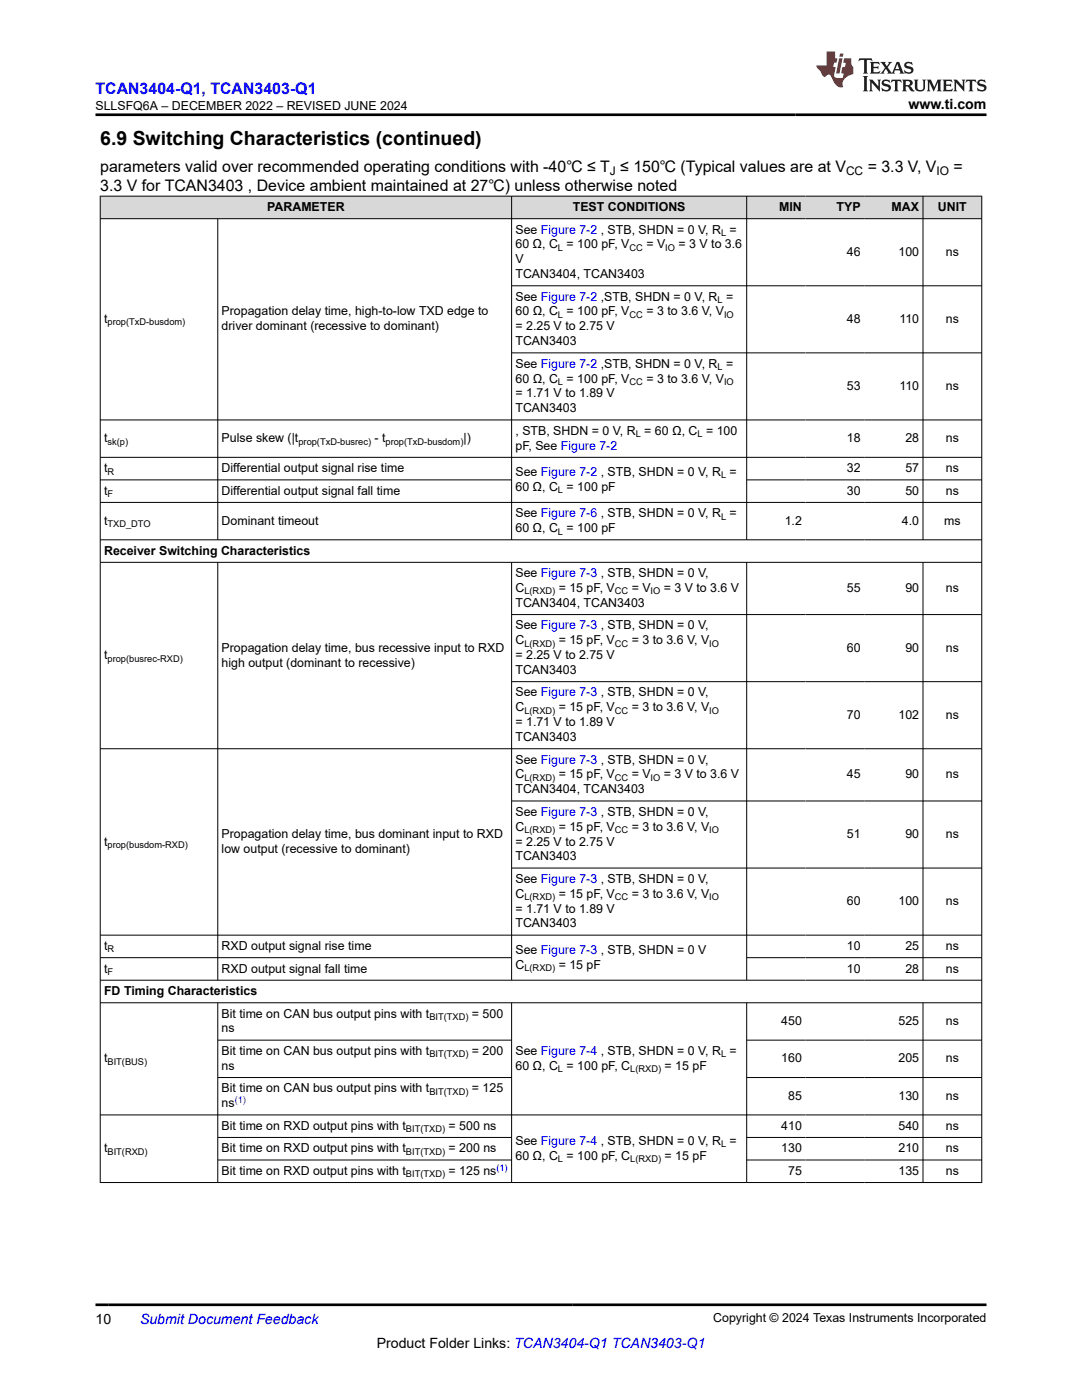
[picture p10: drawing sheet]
<svg xmlns="http://www.w3.org/2000/svg" width="216mm" height="279mm" viewBox="0 0 216 279" stroke-linecap="round" stroke-linejoin="round" font-family="sans-serif">
<defs><g id="words">
<text font-size="3.9" x="20" y="28.8">6.9 Switching Characteristics (continued)</text>
<text font-size="3.2" fill="#00f" x="19" y="18.7">TCAN3404-Q1, TCAN3403-Q1</text>
<g font-size="3.2">
<text x="20" y="34.3">parameters valid over recommended operating conditions with -40℃ ≤ T ≤ 150℃ (Typical values are at V</text>
<text x="173.1" y="34.3">= 3.3 V, V</text>
<text x="190.3" y="34.3">=</text>
<text x="20" y="38.1">3.3 V for TCAN3403 , Device ambient maintained at 27℃) unless otherwise noted</text>
</g>
<g font-size="2.8">
<text x="181.3" y="21.8">www.ti.com</text>
<text x="19" y="264.2">10</text>
<text x="75.2" y="269">Product Folder Links: TCAN3404-Q1 TCAN3403-Q1</text>
</g>
<text font-size="2.8" fill="#00f" x="27.9" y="264.2">Submit Document Feedback</text>
<g font-size="2.5">
<text x="19.1" y="21.9">SLLSFQ6A – DECEMBER 2022 – REVISED JUNE 2024</text>
<text x="53.3" y="42.1">PARAMETER</text>
<text x="102.9" y="46.6">See Figure 7-2 , STB, SHDN = 0 V, R =</text>
<text x="114.3" y="42.1">TEST CONDITIONS</text>
<text x="155.5" y="42.1">MIN</text>
<text x="166.9" y="42.1">TYP</text>
<text x="177.9" y="42.1">MAX</text>
<text x="187.2" y="42.1">UNIT</text>
<text x="102.9" y="49.6">60 Ω, C = 100 pF, V</text>
<text x="102.9" y="52.5">V</text>
<text x="129" y="49.6">= V</text>
<text x="135.4" y="49.6">= 3 V to 3.6</text>
<text x="169" y="51.1">46</text>
<text x="179.3" y="51.1">100</text>
<text x="188.7" y="51.1">ns</text>
<text x="102.9" y="55.5">TCAN3404, TCAN3403</text>
<text x="102.9" y="60">See Figure 7-2 ,STB, SHDN = 0 V, R =</text>
<text x="20.8" y="64.4">t</text>
<text x="44.2" y="63">Propagation delay time, high-to-low TXD edge to</text>
<text x="44.2" y="65.9">driver dominant (recessive to dominant)</text>
<text x="102.9" y="63">60 Ω, C = 100 pF, V</text>
<text x="102.9" y="65.9">= 2.25 V to 2.75 V</text>
<text x="129" y="63">= 3 to 3.6 V, V</text>
<text x="169" y="64.4">48</text>
<text x="179.5" y="64.4">110</text>
<text x="188.7" y="64.4">ns</text>
<text x="102.9" y="68.9">TCAN3403</text>
<text x="102.9" y="76.3">60 Ω, C = 100 pF, V</text>
<text x="102.9" y="73.4">See Figure 7-2 ,STB, SHDN = 0 V, R =</text>
<text x="129" y="76.3">= 3 to 3.6 V, V</text>
<text x="169" y="77.8">53</text>
<text x="179.5" y="77.8">110</text>
<text x="188.7" y="77.8">ns</text>
<text x="102.9" y="79.3">= 1.71 V to 1.89 V</text>
<text x="102.9" y="82.3">TCAN3403</text>
<text x="20.8" y="88.3">t</text>
<text x="44.2" y="88.3">Pulse skew (|t</text>
<text x="74.7" y="88.3">- t</text>
<text x="92.5" y="88.3">|)</text>
<text x="102.9" y="89.7">pF, See Figure 7-2</text>
<text x="102.9" y="86.8">, STB, SHDN = 0 V, R = 60 Ω, C = 100</text>
<text x="169" y="88.3">18</text>
<text x="180.7" y="88.3">28</text>
<text x="188.7" y="88.3">ns</text>
<text x="20.8" y="94.2">t</text>
<text x="44.2" y="94.2">Differential output signal rise time</text>
<text x="102.9" y="95">See Figure 7-2 , STB, SHDN = 0 V, R =</text>
<text x="169" y="94.2">32</text>
<text x="180.7" y="94.2">57</text>
<text x="188.7" y="94.2">ns</text>
<text x="20.8" y="98.7">t</text>
<text x="44.2" y="98.7">Differential output signal fall time</text>
<text x="102.9" y="98">60 Ω, C = 100 pF</text>
<text x="169" y="98.7">30</text>
<text x="180.7" y="98.7">50</text>
<text x="188.7" y="98.7">ns</text>
<text x="20.8" y="104.7">t</text>
<text x="44.2" y="104.7">Dominant timeout</text>
<text x="102.9" y="106.2">60 Ω, C = 100 pF</text>
<text x="102.9" y="103.2">See Figure 7-6 , STB, SHDN = 0 V, R =</text>
<text x="156.6" y="104.7">1.2</text>
<text x="180" y="104.7">4.0</text>
<text x="188.4" y="104.7">ms</text>
<text x="20.8" y="110.7">Receiver Switching Characteristics</text>
<text x="102.9" y="115.2">See Figure 7-3 , STB, SHDN = 0 V,</text>
<text x="102.9" y="118.2">C</text>
<text x="111.5" y="118.2">= 15 pF, V</text>
<text x="126" y="118.2">= V</text>
<text x="132.5" y="118.2">= 3 V to 3.6 V</text>
<text x="169" y="118.2">55</text>
<text x="180.7" y="118.2">90</text>
<text x="188.7" y="118.2">ns</text>
<text x="102.9" y="121.1">TCAN3404, TCAN3403</text>
<text x="102.9" y="125.6">See Figure 7-3 , STB, SHDN = 0 V,</text>
<text x="20.8" y="131.5">t</text>
<text x="44.2" y="130.1">Propagation delay time, bus recessive input to RXD</text>
<text x="102.9" y="131.5">= 2.25 V to 2.75 V</text>
<text x="102.9" y="128.6">C</text>
<text x="111.5" y="128.6">= 15 pF, V</text>
<text x="126" y="128.6">= 3 to 3.6 V, V</text>
<text x="169" y="130.1">60</text>
<text x="180.7" y="130.1">90</text>
<text x="188.7" y="130.1">ns</text>
<text x="44.2" y="133">high output (dominant to recessive)</text>
<text x="102.9" y="134.5">TCAN3403</text>
<text x="102.9" y="142">C</text>
<text x="102.9" y="139">See Figure 7-3 , STB, SHDN = 0 V,</text>
<text x="111.5" y="142">= 15 pF, V</text>
<text x="126" y="142">= 3 to 3.6 V, V</text>
<text x="169" y="143.4">70</text>
<text x="179.3" y="143.4">102</text>
<text x="188.7" y="143.4">ns</text>
<text x="102.9" y="144.9">= 1.71 V to 1.89 V</text>
<text x="102.9" y="147.9">TCAN3403</text>
<text x="102.9" y="152.4">See Figure 7-3 , STB, SHDN = 0 V,</text>
<text x="102.9" y="155.4">C</text>
<text x="111.5" y="155.4">= 15 pF, V</text>
<text x="126" y="155.4">= V</text>
<text x="132.5" y="155.4">= 3 V to 3.6 V</text>
<text x="169" y="155.4">45</text>
<text x="180.7" y="155.4">90</text>
<text x="188.7" y="155.4">ns</text>
<text x="102.9" y="158.3">TCAN3404, TCAN3403</text>
<text x="44.2" y="167.3">Propagation delay time, bus dominant input to RXD</text>
<text x="102.9" y="165.8">C</text>
<text x="102.9" y="162.8">See Figure 7-3 , STB, SHDN = 0 V,</text>
<text x="111.5" y="165.8">= 15 pF, V</text>
<text x="126" y="165.8">= 3 to 3.6 V, V</text>
<text x="169" y="167.3">51</text>
<text x="180.7" y="167.3">90</text>
<text x="188.7" y="167.3">ns</text>
<text x="20.8" y="168.7">t</text>
<text x="44.2" y="170.2">low output (recessive to dominant)</text>
<text x="102.9" y="168.7">= 2.25 V to 2.75 V</text>
<text x="102.9" y="171.7">TCAN3403</text>
<text x="102.9" y="179.2">C</text>
<text x="102.9" y="176.2">See Figure 7-3 , STB, SHDN = 0 V,</text>
<text x="111.5" y="179.2">= 15 pF, V</text>
<text x="126" y="179.2">= 3 to 3.6 V, V</text>
<text x="102.9" y="182.1">= 1.71 V to 1.89 V</text>
<text x="102.9" y="185.1">TCAN3403</text>
<text x="169" y="180.6">60</text>
<text x="179.3" y="180.6">100</text>
<text x="188.7" y="180.6">ns</text>
<text x="20.8" y="189.6">t</text>
<text x="44.2" y="189.6">RXD output signal rise time</text>
<text x="102.9" y="190.4">See Figure 7-3 , STB, SHDN = 0 V</text>
<text x="169" y="189.6">10</text>
<text x="180.7" y="189.6">25</text>
<text x="188.7" y="189.6">ns</text>
<text x="20.8" y="194.1">t</text>
<text x="44.2" y="194.1">RXD output signal fall time</text>
<text x="102.9" y="193.3">C</text>
<text x="111.5" y="193.3">= 15 pF</text>
<text x="169" y="194.1">10</text>
<text x="180.7" y="194.1">28</text>
<text x="188.7" y="194.1">ns</text>
<text x="20.8" y="198.6">FD Timing Characteristics</text>
<text x="44.2" y="203.1">Bit time on CAN bus output pins with t</text>
<text x="94.2" y="203.1">= 500</text>
<text x="44.2" y="206">ns</text>
<text x="155.9" y="204.6">450</text>
<text x="179.3" y="204.6">525</text>
<text x="188.7" y="204.6">ns</text>
<text x="20.8" y="212">t</text>
<text x="44.2" y="213.5">ns</text>
<text x="44.2" y="210.5">Bit time on CAN bus output pins with t</text>
<text x="94.2" y="210.5">= 200</text>
<text x="102.9" y="213.5">60 Ω, C = 100 pF, C</text>
<text x="102.9" y="210.5">See Figure 7-4 , STB, SHDN = 0 V, R =</text>
<text x="132.6" y="213.5">= 15 pF</text>
<text x="155.9" y="212">160</text>
<text x="179.3" y="212">205</text>
<text x="188.7" y="212">ns</text>
<text x="44.2" y="221">ns</text>
<text x="44.2" y="218">Bit time on CAN bus output pins with t</text>
<text x="94.2" y="218">= 125</text>
<text x="157.3" y="219.5">85</text>
<text x="179.3" y="219.5">130</text>
<text x="188.7" y="219.5">ns</text>
<text x="44.2" y="225.5">Bit time on RXD output pins with t</text>
<text x="89.5" y="225.5">= 500 ns</text>
<text x="155.9" y="225.5">410</text>
<text x="179.3" y="225.5">540</text>
<text x="188.7" y="225.5">ns</text>
<text x="20.8" y="230">t</text>
<text x="44.2" y="230">Bit time on RXD output pins with t</text>
<text x="89.5" y="230">= 200 ns</text>
<text x="102.9" y="231.4">60 Ω, C = 100 pF, C</text>
<text x="102.9" y="228.5">See Figure 7-4 , STB, SHDN = 0 V, R =</text>
<text x="132.6" y="231.4">= 15 pF</text>
<text x="155.9" y="230">130</text>
<text x="179.3" y="230">210</text>
<text x="188.7" y="230">ns</text>
<text x="44.2" y="234.5">Bit time on RXD output pins with t</text>
<text x="89.5" y="234.5">= 125 ns</text>
<text x="157.3" y="234.5">75</text>
<text x="179.3" y="234.5">135</text>
<text x="188.7" y="234.5">ns</text>
<text x="142.3" y="263.9">Copyright © 2024 Texas Instruments Incorporated</text>
</g>
<g font-size="2.4">
<text x="121.7" y="34.9">J</text>
<text x="168.8" y="34.9">CC</text>
<text x="186.9" y="34.9">IO</text>
</g>
<g font-size="1.9">
<text x="143.9" y="47.1">L</text>
<text x="111.3" y="50.1">L</text>
<text x="125.6" y="50.1">CC</text>
<text x="132.8" y="50.1">IO</text>
<text x="21.5" y="64.9">prop(TxD-busdom)</text>
<text x="111.3" y="63.5">L</text>
<text x="125.6" y="63.5">CC</text>
<text x="143.2" y="60.5">L</text>
<text x="144.5" y="63.5">IO</text>
<text x="111.3" y="76.8">L</text>
<text x="125.6" y="76.8">CC</text>
<text x="143.2" y="73.9">L</text>
<text x="144.5" y="76.8">IO</text>
<text x="21.5" y="88.7">sk(p)</text>
<text x="59.5" y="88.7">prop(TxD-busrec)</text>
<text x="76.9" y="88.7">prop(TxD-busdom)</text>
<text x="126.8" y="87.3">L</text>
<text x="139.2" y="87.3">L</text>
<text x="21.5" y="94.7">R</text>
<text x="143.9" y="95.5">L</text>
<text x="21.5" y="99.2">F</text>
<text x="111.3" y="98.5">L</text>
<text x="21.5" y="105.2">TXD_DTO</text>
<text x="111.3" y="106.7">L</text>
<text x="143.9" y="103.7">L</text>
<text x="104.6" y="118.6">L(RXD)</text>
<text x="122.7" y="118.6">CC</text>
<text x="129.8" y="118.6">IO</text>
<text x="104.6" y="129.1">L(RXD)</text>
<text x="122.7" y="129.1">CC</text>
<text x="141.5" y="129.1">IO</text>
<text x="21.5" y="132">prop(busrec-RXD)</text>
<text x="104.6" y="142.5">L(RXD)</text>
<text x="122.7" y="142.5">CC</text>
<text x="141.5" y="142.5">IO</text>
<text x="104.6" y="155.8">L(RXD)</text>
<text x="122.7" y="155.8">CC</text>
<text x="129.8" y="155.8">IO</text>
<text x="104.6" y="166.3">L(RXD)</text>
<text x="122.7" y="166.3">CC</text>
<text x="141.5" y="166.3">IO</text>
<text x="21.5" y="169.2">prop(busdom-RXD)</text>
<text x="104.6" y="179.7">L(RXD)</text>
<text x="122.7" y="179.7">CC</text>
<text x="141.5" y="179.7">IO</text>
<text x="21.5" y="190.1">R</text>
<text x="21.5" y="194.6">F</text>
<text x="104.6" y="193.8">L(RXD)</text>
<text x="85.7" y="203.6">BIT(TXD)</text>
<text x="21.5" y="212.5">BIT(BUS)</text>
<text x="85.7" y="211">BIT(TXD)</text>
<text x="111.3" y="214">L</text>
<text x="125.8" y="214">L(RXD)</text>
<text x="143.9" y="211">L</text>
<text x="85.7" y="218.5">BIT(TXD)</text>
<text x="81" y="226">BIT(TXD)</text>
<text x="21.5" y="230.5">BIT(RXD)</text>
<text x="81" y="230.5">BIT(TXD)</text>
<text x="111.3" y="231.9">L</text>
<text x="125.8" y="231.9">L(RXD)</text>
<text x="143.9" y="229">L</text>
<text x="81" y="235">BIT(TXD)</text>
</g>
<g font-size="1.9" fill="#00f">
<text x="46.8" y="220.1">(1)</text>
<text x="99.1" y="233.6">(1)</text>
</g>
</g></defs>
<g fill="#d8d8d8">
<path d="M20 39.1h175.9v4.5h-175.9z" fill-rule="evenodd"/>
<path d="M20.1 39.2h81.9v4.4h-81.9z" fill-rule="evenodd"/>
<path d="M102.1 39.2h46.8v4.4h-46.8z" fill-rule="evenodd"/>
<path d="M149.1 39.2h11.6v4.4h-11.6z" fill-rule="evenodd"/>
<path d="M160.7 39.2h11.7v4.4h-11.7z" fill-rule="evenodd"/>
<path d="M172.4 39.2h11.7v4.4h-11.7z" fill-rule="evenodd"/>
<path d="M184.2 39.2h11.6v4.4h-11.6z" fill-rule="evenodd"/>
</g>
<g fill="none" stroke="#000" stroke-width=".2">
<path d="M19.9 39.1h176.1M20 39.1v197M102.1 39.1v68.7M149 39.1v68.7M184.2 39.1v68.7M195.9 39.1v197M19.9 43.6h176.1M43.5 43.6v64.2M102.1 57h93.9M102.1 70.4h93.9M19.9 83.8h176.1M19.9 91.3h176.1"/>
<path d="M19.9 95.8h82.2M149 95.8h47M19.9 100.3h176.1M19.9 107.7h176.1M19.9 112.2h176.1M43.5 112.2v83.5M102.1 112.2v83.5M149 112.2v83.5M184.2 112.2v83.5M102.1 122.7h93.9M102.1 136h93.9M19.9 149.4h176.1"/>
<path d="M102.1 159.9h93.9M102.1 173.2h93.9M19.9 186.6h176.1M19.9 191.1h82.2M19.9 195.6h176.1M149 191.1h47M19.9 200.1h176.1M43.5 200.1v36M43.5 207.6h58.6M43.5 215h58.6M102.1 200.1v36M149 200.1v36"/>
<path d="M149 207.6h47M149 215h47M184.2 200.1v36M19.9 222.5h176.1M19.9 236h176.1M43.5 227h58.6M43.5 231.5h58.6M149 227h47M149 231.5h47"/>
</g>
<path d="M171.5 11.6l-.2 .6 .5-.2h.6v.1v2.2l-.2 .4h1l-.2-.4v-2.2v-.1h.5l.5 .2-.1-.6zM173.6 12.4l.2 .3v1.6l-.2 .4h1.9l.1-.6a1.08 1.08 0 0 1-1.3 .2v-.7h.6l.4 .2v-.7l-.4 .2h-.6v-.5l.2-.2a1 1 0 0 1 1 .3l-.1-.5zM175.7 12.4l.9 1.1-1 1.2h.9l-.2-.2 .5-.8 .4 .8-.2 .2h1.6l-.2-.2 .2-.5h.9l.1 .5-.1 .2h.9l-.2-.4-.8-1.9h-.5l-.9 2.1-.9-1.1 .9-1h-.8l.2 .2-.4 .6-.4-.6 .2-.2zM179 12.8l.4 1h-.7zM180.7 12.5a.65 .65 0 0 0-.2 .7 .65 .65 0 0 0 .6 .5l.6 .1 .1 .3a.79 .79 0 0 1-.7 .4 .79 .79 0 0 1-.7-.5l.1 .7 .2-.1a.93 .93 0 0 0 1.1 0 .93 .93 0 0 0 .4-.9 1.46 1.46 0 0 0-1.2-.6l-.1-.3a1.09 1.09 0 0 1 1.2 .2l-.2-.6-.1 .1-.5-.2zM172.2 15.2l.2 .4v2.2l-.2 .4h1l-.2-.4v-2.2l.2-.4zM173.4 15.9l.2 .4v1.5l-.2 .4h.8l-.3-.4 .1-1.3 1.6 1.8v-2l.2-.4h-.7l.1 .2 .1 1.1-1.2-1.3zM176.2 16a.65 .65 0 0 0-.2 .8 .65 .65 0 0 0 .6 .4l.6 .2 .1 .2a.79 .79 0 0 1-.7 .4 .79 .79 0 0 1-.7-.5l.1 .7 .2-.1a.93 .93 0 0 0 1.1 .1 .93 .93 0 0 0 .4-1 1.46 1.46 0 0 0-1.2-.5l-.1-.4a1.09 1.09 0 0 1 1.2 .2l-.1-.6-.2 .1-.5-.1zM177.9 15.9l-.1 .6a.63 .63 0 0 1 .8-.3v1.6l-.3 .4h1l-.2-.4v-1.6a.66 .66 0 0 1 .8 .3l-.1-.6zM180 15.9l.2 .4v1.5l-.2 .4h1l-.2-.2-.1-.7h.5l.1 .2a.79 .79 0 0 0 1.2 .6l-1-.9a.61 .61 0 0 0 .6-.6 .61 .61 0 0 0-.5-.7zM180.8 16.2h.1a.47 .47 0 0 1 .5 .1 .47 .47 0 0 1 .1 .5l-.1 .1-.7 .1zM182.3 15.9l.2 .2a2.27 2.27 0 0 0 .4 2 1.04 1.04 0 0 0 1.7-.7v-1.3l.2-.2h-.8l.2 .4v1.1a.6 .6 0 0 1-.6 .6 .6 .6 0 0 1-.6-.6v-1.1l.3-.4zM184.9 15.9l.2 .4v1.5l-.2 .4h.8l-.3-.4v-1.4l.9 1.9 .9-1.9v1.4l-.3 .4h1l-.2-.4v-1.5l.2-.4h-.8l-.7 1.5-.6-1.5zM188.1 15.9l.2 .4v1.5l-.2 .4h1.9l.1-.6a1.09 1.09 0 0 1-1.3 .2v-.7h.6l.4 .2v-.6l-.4 .2h-.6v-.6l.2-.1a1.01 1.01 0 0 1 1 .3l-.1-.6zM190.2 15.9l.3 .4v1.5l-.3 .4h.8l-.2-.4v-1.3l1.6 1.8v-2l.2-.4h-.7l.2 .2v1.1l-1.2-1.3zM192.8 15.9l-.1 .6a.63 .63 0 0 1 .8-.3v1.6l-.3 .4h1l-.2-.4v-1.6a.66 .66 0 0 1 .8 .3l-.1-.6zM195.2 16a.65 .65 0 0 0-.2 .8 .65 .65 0 0 0 .6 .4l.6 .2 .2 .2a.79 .79 0 0 1-.7 .4 .79 .79 0 0 1-.7-.5l.1 .7 .2-.1a.93 .93 0 0 0 1 .1 .93 .93 0 0 0 .5-1 1.46 1.46 0 0 0-1.3-.5v-.4a1.09 1.09 0 0 1 1.2 .2l-.2-.6-.2 .1-.5-.1z" fill="#231f20"/>
<path d="M164.9 10.3v2.7h-2l.1 .4 .8 1a.95 .95 0 0 0 1 .9 .59 .59 0 0 1 .5-.4 .59 .59 0 0 1 .5 .3l.4 .8a1.59 1.59 0 0 0 2.1 1.4 1.61 1.61 0 0 1 1-2.3l1-.3-.1-1.5a1.59 1.59 0 0 1-.3-1.7h-1.5l-.2 .9h.6l-.2 .9h-.5l-.2 .9v.3l.4 .1-.1 .9h-.7a.73 .73 0 0 1-1-.7l.3-1.5h-.5l.1-.9h.5l.2-.9h-.5v-1.3zM167.4 11.6l-.6 3.1h.7l.6-3.1zM167.6 10.7l-.1 .6h.7l.1-.6z" fill="#ed1c24"/>
<path d="M19 22.9h177.8M19 260.4h177.8" fill="none" stroke="#000" stroke-width=".53"/>
<use href="#words"/>
</svg>
